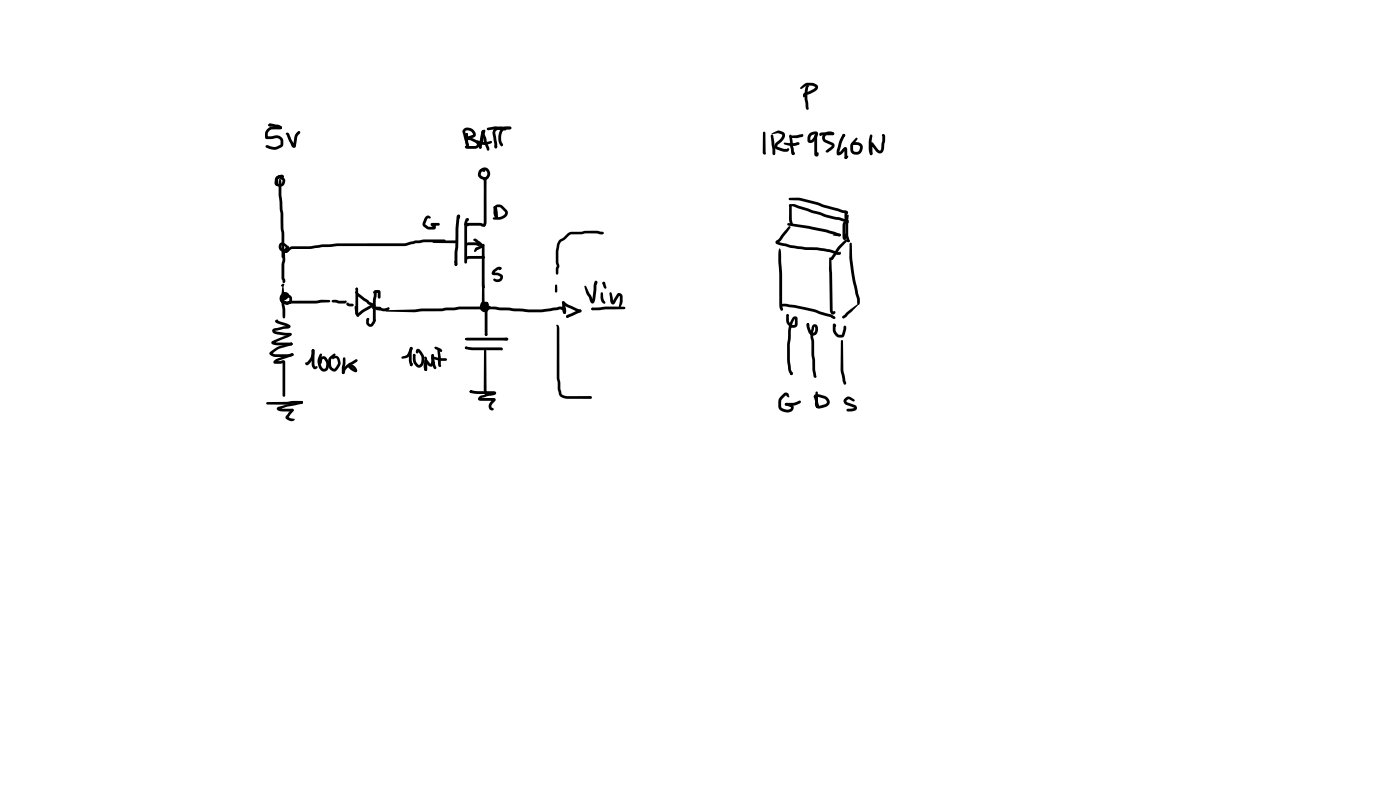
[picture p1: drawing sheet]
<svg xmlns="http://www.w3.org/2000/svg" width="337mm" height="190mm" viewBox="0 0 337 190" stroke-linecap="round" stroke-linejoin="round" font-family="sans-serif">
<g fill="#000">
<path d="M64.6 29.8l.4-.1-.2 .3v-.3l2.2 .3 .6 .3 .2 .4-.3 .3-.7-.3-2-.3v-.4l-.1 .4-.2-.4zM64.6 29.8l.6-.1 .3 .3-.1 .3-.6 .1-.2-.1zM64.2 31l.6-.4 .5-.2 2.1-.1 .4 .4-.4 .4-2.3 .1a1.24 1.24 0 0 0-.7 1.2v.6l-.2-.3 1.8-.1a1.65 1.65 0 0 1 2.1 1.2l-.1 1.3-1.4 .8-.9 .1-1.8-.6v-.5l.3-.1 1.9 .5 1.3-.5v-1.1a1.1 1.1 0 0 0-1.2-.5l-.9 .2h-1.3a2.04 2.04 0 0 1 .2-2.4zM68.8 32a.62 .62 0 0 1 .6 0 .62 .62 0 0 1 .3 .6l1 2.3-.2 .1 .2-1.8a2.12 2.12 0 0 1 1.2-1.7l.3 .3-.7 1.1-.3 2.1a.55 .55 0 0 1-.5 .5 .55 .55 0 0 1-.6-.4l-1.2-2.7h.2l-.3-.1zM111.4 31a1.78 1.78 0 0 1 2-.1 1.78 1.78 0 0 1 .9 1.9l-.4 .2-1.5 .4 .2-.2-.1-.2h.5l1.5 .6a1.08 1.08 0 0 1 .8 1.2 1.08 1.08 0 0 1-1.2 1l-1.9-.1a.45 .45 0 0 1-.4-.6h2.3l.5-.2v-.2l-.2-.4-1.2-.6a.97 .97 0 0 1-1.3-.7l.3-.2 1.5-.4a1.18 1.18 0 0 0-1.9-.8l.9 3.4-.1 .3-.2 .1-.3-.2-.9-3.5zM112 32h.4l.1 .3v1.8l.3 1-.4 .3-.2-.1-.3-1.1zM112.2 34.8h.5l.1 .3-.2 .3-.4-.1-.1-.2zM114.5 33.8l.3-.1 1.6 .4 1.6-.2 .3 .2a2.89 2.89 0 0 1-2.5 .6l-1.1-.4-.3-.3zM115.9 31.4l.2-.1 .3 .3-.6 2.9v.9l-.3 .3-.4-.3 .1-.8zM115.9 31.4a.58 .58 0 0 1 .6 .2 .58 .58 0 0 1 0 .6l1.1 3.4v.5l-.3 .1-.2-.1-.7-1.9-.5-1.8zM116.2 31.2h.4l.1 .3-.9 3.6a.44 .44 0 0 1-.1 .5 .44 .44 0 0 1-.5 0l-.1-.5 .5-2.5zM117.1 30.8l2-.4 2.6 .3a.56 .56 0 0 1-.3 .6 .56 .56 0 0 1-.6 0l-1.7-.2-1.8 .2-.2-.1z"/>
<path d="M118.5 30.5l4.1-.1 .3 .3-.3 .4-3.9-.1h-.2zM119 34.8h.4l.1 .2v.3l-.3 .4-.3-.4zM118.8 31a2.58 2.58 0 0 1 2.9-.3v.5l-.4 .1a1.77 1.77 0 0 0-2.1 .2l-.1 .5 .4 2.6v.7l-.3 .4-.3-.4-.5-3.2 .1-.6zM120.5 30.9l.8-.5a1.41 1.41 0 0 1 1.6 .3 1.45 1.45 0 0 1-1.5 .4 2.64 2.64 0 0 0-.6 3.4v.6l-.2 .1-.3-.3a3.6 3.6 0 0 1 .2-4zM183.5 31.7l.2-.1 .3 .3v4.7l-.1-.1 .2 .3-.3 .3-.3-.1-.1-.4zM185.5 32.1l.7-.4a1.54 1.54 0 0 1 2.5 .9l-.3 .9-1.4 1.3-.2 .4 1.7 .6h.6l.3-.2a.48 .48 0 0 1 .2 .6 .48 .48 0 0 1-.5 .3l-1-.1-1.6-.6a.99 .99 0 0 1 .1-1.6l.5-.4a1.61 1.61 0 0 0 .9-1.4l-.9-.4-1.5 .2zM185.4 32.4l.2-.1 .3 .3 .5 3.1v1.2l-.4 .4-.3-.4zM188.4 34.3l3.7-.1a.58 .58 0 0 1-.6 .7l-1.9 .1-1-.3zM189.8 32.7l2.8-.4-.1 .2 .3-.3 .3 .3-.3 .4-1.3 .3-1.5-.1-.2-.1zM189.8 32.4l.2-.1 .3 .3 .2 1.2 .4 2.9-.1-.1 .2 .3-.3 .3-.3-.1-.2-.5zM190.5 36.5a.39 .39 0 0 1 .5 .1 .39 .39 0 0 1 0 .5l-.3 .1-.3-.1zM192.4 21l.8-.7a2.74 2.74 0 0 1 2.5-.3l.5 .3a.96 .96 0 0 1 .4 1 .96 .96 0 0 1-.8 .7l-2.2 .9-.1 .3a.31 .31 0 0 1-.4 0 .31 .31 0 0 1-.1-.4l.3-.4 2-.9 .7-.6-.7-.3h-1.3l-1.4 .8-.3-.2z"/>
<path d="M193.8 20.5l.3-.1 .3 .1v.4l-.3 .1 .2-.1a12.4 12.4 0 0 0 .1 5l-.1 .4a.53 .53 0 0 1-.5-.1 .53 .53 0 0 1-.1-.6 10 10 0 0 1 .1-5.1zM194.6 32.1a1.51 1.51 0 0 1 2-.2l-.3 1.3-.2 .1-.3-.2 .2-1 .1 .2-.8 .1-.3 .3-.2 1.1-.1-.1 .4-.1 .8-1.1 .2-.1a.67 .67 0 0 1-.1 1.1 1.03 1.03 0 0 1-.8 .8 1.03 1.03 0 0 1-1.1-.5l.1-1zM195.9 32.5h.4l.1 .2v4.3h-.1a.3 .3 0 0 1 .1-.3 .3 .3 0 0 1 .4 .1 .55 .55 0 0 1-.4 .8 .55 .55 0 0 1-.7-.6zM197.1 32a5.7 5.7 0 0 1 2.9-.2l.5 .1 .1 .2-.2 .3-3 .1 .2-.2-.3 .4-.3-.3zM198 32.1a1.77 1.77 0 0 1 2.6 0l-.4 .4-.3-.3 .1 .2-.1-.1a.97 .97 0 0 0-1.2 .1 .97 .97 0 0 0-.3 1.1l1.8 .8a.78 .78 0 0 1 .1 1.3l-1.2 1h-.5v-.5l1.4-1.1-1.3-.6a1.32 1.32 0 0 1-.7-2.3zM202.6 32.3l.3-.1 .3 .3-.8 1.7-.6 2v.7l-.2-.2 .4-.2 .9-1.1h.6l.2 .5-.1 2.2h-.5l-.1-.2v-2.1l.3 .2-.7 .8a1.01 1.01 0 0 1-1.5 .3v-.9l.5-1.9zM203.1 37.7l.8-.2a.54 .54 0 0 1-.2 .5 .54 .54 0 0 1-.6 .1zM203.1 37.7l.5-.1v.5h-.5zM205.7 33.2l.2-.1 .3 .2-1.1 1.7v1.1l.3 .3a.96 .96 0 0 0 1.1-.2 .96 .96 0 0 0 .2-1.1l-.6-.3h-.9l-.3 .2a.48 .48 0 0 1-.2-.6 .48 .48 0 0 1 .5-.2l.9-.1a1.4 1.4 0 0 1 1.3 .9 1.4 1.4 0 0 1-.3 1.6 1.44 1.44 0 0 1-1.6 .6 1.44 1.44 0 0 1-1.1-1.4l.1-1.2zM209.3 34.2l.5 .1 1.3 1.7 .5 .1 .5-2.3v-1.5a.46 .46 0 0 1 .7 .4l-.3 3.1a1.02 1.02 0 0 1-.8 1 1.02 1.02 0 0 1-1.1-.4l-1.2-1.6 .3-.1v2.3l-.3 .3-.2-.1-.1-2.4zM209.2 32.4h.4l.1 .2-.2 3.3 .2 1-.3 .4-.2-.1-.4-1.3 .1-2.1zM67 43.1a.36 .36 0 0 1 .5 0 .36 .36 0 0 1 .1 .4v3.3l.5 4.4v3.7l.2 1.2v5.6l-.3 .3-.3-.3v-5.6l-.2-1.2-.1-3.6-.4-4.5v-3v-.5h.2z"/>
<path d="M66.5 42.4l.7-.2 .9 .5a1.3 1.3 0 0 1-.1 2 1.3 1.3 0 0 1-2-.6 1.54 1.54 0 0 1 .5-1.7 1.54 1.54 0 0 1 1.7-.2v.4l-.2 .1-.3-.2-1 .7v.9h1l.2-.6-.1-.3-.8-.4-.2 .7a.85 .85 0 0 1-.4 1l-.2-.1-.1-.6zM67.3 58.5a1.41 1.41 0 0 1 1.7 .4 1.41 1.41 0 0 1-.1 1.8 .5 .5 0 0 1-.7-.2 .5 .5 0 0 1 .2-.6l.6-.8h.4v.3l-.6 1-.1-.3 .1-.1a.85 .85 0 0 0-1.1-1l.1 .7 1 .4a2.15 2.15 0 0 1 1.8-.9 25.9 25.9 0 0 0 6.9-.5l3.7-.2h16l2.6-.7 2.1-.3h4.9l.3 .4-.3 .3h-4.9l-2 .2-2.6 .7h-16.2l-3.6 .3a25.9 25.9 0 0 1-7.1 .4l-.7 .3a1.35 1.35 0 0 1-2.1 .2 1.27 1.27 0 0 1-.3-1.8zM102.4 52l.4-.2a.6 .6 0 0 1 .7 .6h-.6l-.1 .2-.6 1.3 .8 .6h1.2l-.1 .1-.3-.3a.4 .4 0 0 1-.3-.4 .4 .4 0 0 1 .4-.3l1.5-.1 .3 .4-.3 .3h-1.5l.2-.2v-.2l.3 .2a.61 .61 0 0 1 .4 .6 .61 .61 0 0 1-.6 .5h-1.4l-1.1-.8-.1-.7zM104 57.9l5.7-.2 .4 .5-.3 .3-.2-.3 .1 .2h-5.5l-.2-.1zM109.9 51.7a.39 .39 0 0 1 .5-.1 .39 .39 0 0 1 .2 .4l-.1 .4-.2 .1-.2-.1-.1-.4 .2 .2 .3-.1-.3 2.9-.2 8.6-.4 .3-.3-.3v-3l.2-1.3 .1-5zM111.7 53.6l3.8-.1 .5 .3a.45 .45 0 0 1 .5 .1 .45 .45 0 0 1 .1 .5l-4.7-.2-.2-.1zM112.1 58.5l.5-.3h1.8l1 .4v.2a.89 .89 0 0 1-1.2 .1h-1.7l-.3 .2-.3-.3zM112.2 52.5h.4v.6h-.3zM112 52.5l.4-.1 .3 .3-.4 .3 .2-.2-.2 1v9.2l-.4 .3-.3-.3v-9.2zM111.7 53.6h.4l.7 .5-.3 .3-.6-.2-.3-.3zM113.8 57.4h.6l1.5 1.1a.64 .64 0 0 1 .3 .7 .64 .64 0 0 1-.6 .5l-.9 .4-.4 .4h-.3l.3-1 1.3-.6v.2l-1.8-1.3zM116.4 42.7h.5l.1 .3-.1 10.7a.67 .67 0 0 1-.8 .7v-.4l.2-.5z"/>
<path d="M115.3 40.8l.6-.3a.66 .66 0 0 1 .7 .7h-.8l-.2 .8 .5 .4 .7 .1a.8 .8 0 0 0 .4-1 .8 .8 0 0 0-1-.5l-.3 .1a.45 .45 0 0 1-.2-.5 .45 .45 0 0 1 .4-.3 1.5 1.5 0 0 1 1.8 1.6 1.5 1.5 0 0 1-2.1 1.2 1.5 1.5 0 0 1-.5-2.3zM115.9 58.7h.5l.1 .2 .1 10.1-.3 .3-.3-.2-.2-.4zM116.4 42.7l.2-.1 .3 .4-.4 .5-.3-.4zM119.1 49.3a1.51 1.51 0 0 1 2 .4l.7 .7a1.14 1.14 0 0 1-.3 1.8l-1.2 .6-1.8-.1v-.4l2-.3 .7-.4 .2-.4v-.3l-1.1-1-.8-.1 .2 2.3-.2 .3h-.3v-1.4l-.3-1.1zM118.7 49.6l.3-.1 .3 .3v1.4l.2 .7-.1-.1 .3 .4-.1 .2a.88 .88 0 0 1-1-1.1zM134.4 57.7l1-.6a3.2 3.2 0 0 1 2.2-1.4h2.2l1.3-.3h2.5l.7 .2a.56 .56 0 0 1 .7 .6l-.6 .1-.9-.2h-2.7l-1 .2h-2.5l-2.5 1.9a5.5 5.5 0 0 0-.6 3l.1 2a1.13 1.13 0 0 1 0 1.3l-.1 1.2-.3 .3-.3-.3v-1.2l.2-.6-.2-.9v-1.8a5.3 5.3 0 0 1 .8-3.5zM187.4 59.7h.1a10 10 0 0 1 .3 3.8l.2 2.3v7.7l.2 .5a.43 .43 0 0 1-.3 .7l-.2-.1-.4-1.1v-7.7l-.1-2.2a8.2 8.2 0 0 1 .2-3.9zM189.3 53.7l5.2 .6 4.3 .9 2.6 .8a.63 .63 0 0 1 .7 .7l-.5 .1-3-1-4.2-.8-4.9-.8-.3-.3zM189.7 49.3l.7-.3 .7 .1 7.5 2.4 4.8 1.1a.44 .44 0 0 1 .5 .3 .44 .44 0 0 1-.2 .5l-5.3-1.2-7.7-2.6h-.9l-.2-.2zM189.7 47.6l2.4-.1a29.7 29.7 0 0 1 6.5 1.8l4.9 1.3a.42 .42 0 0 1 .3 .4 .42 .42 0 0 1-.2 .4l-5.2-1.5a29.4 29.4 0 0 0-6.5-1.8h-2l-.2-.1zM189.6 54.4h.4v.4l-2.2 2.9-.8 .6v-.3l3 .9 1.7 .2 6.3 .5 3.8 1-.1 .1a.29 .29 0 0 1 .4-.2 .29 .29 0 0 1 0 .5l-.3 .2h-.6l-1.9-.7-2.9-.4h-2.7l-2.1-.3-4.5-1a.65 .65 0 0 1-.7-.6 .65 .65 0 0 1 .7-.7zM189.8 49.1h.4l.1 .2v3.5l.3 1-.4 .3-.2-.1-.3-1.1z"/>
<path d="M200.2 56.5l1.6-.4 .4 .4-.4 .3zM202.9 56.2h.4l.1 1-.1 .3-.3 .1-.3-.3zM201.6 59.1l1.5-1.5h.4v.5l-1.5 1.6-1.3 2a.93 .93 0 0 1-1 .7v-.4zM203.2 50.9l.4-.1 .3 .3-.1 .2h-.3l.2-.1 .1 1.5a.41 .41 0 0 1 0 .5 .41 .41 0 0 1-.5 .1l-.3-1zM203.2 52.8h.5h-.2l.4 .1 .1 .2a.41 .41 0 0 1-.6 .3 .41 .41 0 0 1-.2-.6zM202.8 53.3l.5-.2 .7 .1v.2v.2l-.7 .1-.1 .3v3h-.2l.4 .3-.1 .2a.46 .46 0 0 1-.7-.3l-.1-3.1zM203.7 51.6l.3 .2-.1 4.7 .2 1.2-.2-.2 .4 .4a.49 .49 0 0 1-.7 .1 .49 .49 0 0 1-.2-.6l-.2-2a8.7 8.7 0 0 1 .4-3.7zM204.3 58.4l.2-.1 .3 .3v3.2a75.1 75.1 0 0 0 1.9 10.3v.8l-.3 .3-.3-.3-.1-1a53.6 53.6 0 0 1-1.8-10zM66.3 76.9h.2l.3 .2-.1-.1 2.4 .8a.62 .62 0 0 1 .6 .3 .62 .62 0 0 1 0 .6l-3.7 .8 2.7 .5a1.17 1.17 0 0 1 1.4 .3l-.3 .3-2.8-.2a1.29 1.29 0 0 1-1.6-1l.5-.5 2.3-.5 1.1-.2v.4l-1.3-.5a2.24 2.24 0 0 1-1.8-.8zM66.3 76.9l.3-.2 .3 .3-.4 .5-.3-.3zM67.8 68.3l.1-.1a.27 .27 0 0 1 .3 0 .27 .27 0 0 1 .1 .3l-.2 .3a.27 .27 0 0 1-.4-.1 .27 .27 0 0 1 .2-.4l-.2 .2zM67.9 68.5l.2 .1 .1 .8 .1 3.6 .3 1.3-.1 1.9-.3 .3-.3-.3v-1.2a20.2 20.2 0 0 1 0-6.5z"/>
<path d="M68.1 60.3h.3l.1 .1 .1 2.1-.2 1-.1 3.3 .3 .9-.4 .3-.2-.1-.3-1v-3.4zM67.7 70.5a.97 .97 0 0 1 1.7 0 .97 .97 0 0 1-.7 1.5 .77 .77 0 0 1-1-.2 .77 .77 0 0 1 .1-1l.2-.5a.49 .49 0 0 1 .5 .3 .49 .49 0 0 1-.1 .5v.4l.5-.6-.5-.1-.5 .6a.89 .89 0 0 0 .6 1 .89 .89 0 0 0 1.1-.3l-.1-.5-.6-.3-.8 .8 .8 .4 1.2-.3h5.9l1.3-.2 1.8 .1 .3 .2-.3 .3-3.1 .3h-5.9l-1.2 .2-1-.3a.8 .8 0 0 1-.1-1.4l.5-.5a1.25 1.25 0 0 1 1.7 .3 1.25 1.25 0 0 1-.3 1.7 1.57 1.57 0 0 1-2-.2 1.57 1.57 0 0 1-.1-2.1zM79.8 72.2l.9-.2 .8 .2h1.6a.4 .4 0 0 1 .2 .4 .4 .4 0 0 1-.4 .3h-1.4l-1.4-.2-.3-.2zM79.8 72.2h.4l.1 .2a.29 .29 0 0 1-.3 .1 .29 .29 0 0 1-.2-.3zM83.3 72.8l.4-.1 .1 .1-.1 .3 .1-.2 .9 .1 .4 .3-.4 .3h-.9l-.5-.3zM85.3 73.5h.2l.3 .2 .3 1.7-.3 .3-.4-.3zM85.4 70.1h.3l3.2 2.4 .9 .4a.39 .39 0 0 1 .4 .5 .39 .39 0 0 1-.5 .3l-.1-.2v.1l-1-.5-1.4-1a3.6 3.6 0 0 1-1.8-2zM85.6 69.2l.3-.1-.1 .3 .1-.3 .1 .5-.4 .1 .2-.3-.2 .3zM85.8 75.6l.3-.3a.41 .41 0 0 1 .3 .4 .41 .41 0 0 1-.3 .4l-.3-.1zM85.6 69.2h.4l.1 .3v5.9l-.3 .3-.4-.3zM89.8 76.6l.2-.1a.46 .46 0 0 1 .3 .4 .46 .46 0 0 1-.3 .5 .46 .46 0 0 1-.2-.8zM89.8 70l.1-.1a1.14 1.14 0 0 1 1.6 .2v1.3l-.4 .3-.3-.3v-1.2l.2 .1-.7 .2 .1-.2-.3 .3-.4-.4z"/>
<path d="M88.2 76.4l.3-.1 .3 .4-.1 .9 .4 .3 .3-.4a.4 .4 0 0 1 .4-.5 .4 .4 0 0 1 .3 .6l-.2 .1-.2-.3 .4 .2-.7 .8a1.05 1.05 0 0 1-1.4-.8v-.8zM89.6 73.7h.6l1.4 .3a1.91 1.91 0 0 0 1.8-.2 .48 .48 0 0 1 .1 .6 .48 .48 0 0 1-.5 .3l-.9 .1-2-.5a.45 .45 0 0 1-.5-.6zM90 69.9h.4l.1 .2-.2 .3-.2-.1zM85.8 75.4l1.5-1.1 1.7-1 .9-.2 .2 .1a.53 .53 0 0 1-.1 .6 .53 .53 0 0 1-.6 .1l-1.8 1-1.3 1v-.4v.3l-.3 .3-.3-.3zM89.8 70h.6v.5h-.6zM90 69.9h.4l.2 .2-.3 2.2v4.7l-.3 .4-.4-.4v-4.4zM89.6 73.7h1.8l.3 .3-.3 .3h-1.6l-.2-.1zM92.6 74.7l.2-.2 6.8-.2 1.9-.2h4.6l4.4-.5h7.2l-.3 .4 .1-.5 .2-.1 .3 .2a.42 .42 0 0 1-.3 .7h-7.2l-4.4 .5h-4.6l-1.9 .2-6.8-.1zM109.3 62.7l.2-.1a.8 .8 0 0 1 .1 1.3l-.3-.3zM112.3 61.6l4-.1 .3 .3-.3 .4-3.6-.1a.3 .3 0 0 1-.5 0 .3 .3 0 0 1 .1-.5zM116.4 73.7h.5v.5l-.5 .1-.1-.1zM116 68.2l.2-.1 .2 .3 .1 4.7 .2 .5-.1-.2h.2v-.5l.1 .2-.4 .2v.5l-.1-.2 .5 .1h-.1v-.5v.1l-.6-.2-.2 .8 .5 .4h.2l.2-.2-.2-.3h-.4l.2-.1-.1 .6h-.5v-.9l.8-.2a.97 .97 0 0 1 .6 1.5 .97 .97 0 0 1-1.7-.2 1.43 1.43 0 0 1 .5-2 1.03 1.03 0 0 1 1.2 .4 1.03 1.03 0 0 1-.2 1.4 .89 .89 0 0 1-1.2-.2 .89 .89 0 0 1 0-1.1 .82 .82 0 0 1 1.2-.5 .82 .82 0 0 1 .2 1.3l-.1 .1a.68 .68 0 0 1-1.1-.3l-.3-.5z"/>
<path d="M116.4 73.7a.64 .64 0 0 1 .7 .9l.1 5.8-.3 .3-.4-.3zM116.9 73.8l1.9-.2 5.3 .5a32.9 32.9 0 0 0 7.9 0l2.8-.5 .7 .3 .2 .3a.56 .56 0 0 1-1 .1h.1l-2.8 .5a33.3 33.3 0 0 1-7.9 0l-7-.5-.3-.3zM120.1 64.2h.2a.38 .38 0 0 1 .2 .5 .38 .38 0 0 1-.6 .1zM118.5 64.9l.8-.6a.83 .83 0 0 1 1.3 .2l-.3 .3-.3-.2 .1 .1-.4 .1-.9 .9-.1-.2h.9a1.16 1.16 0 0 1 1.3 1.3 1.35 1.35 0 0 1-2.2 .7l-.1-.5 1.2 .1 .5-.5-.7-.5h-.8a.63 .63 0 0 1-.6-.5 .63 .63 0 0 1 .3-.7zM133.5 68.4l.2-.1 .3 .3v1.4l-.3 .3-.3-.3zM133.8 78.1l.5 .1 .1 .7 .1 11.9 .2 1.1v1.6l.3 1.1 1.2 .5h5.8l.3 .4-.3 .3h-5.5a1.76 1.76 0 0 1-2.2-1.5l-.5-3.5zM135.3 72.8h.5l.1 .2-.3 1.3-.3 .2a.73 .73 0 0 1 0-1.1zM135.2 72.4l.4 .1 .1 .2-.1 .3-.4-.1-.1-.2zM135.2 72.5l.2-.1 .3 .2 .4 1.8a.58 .58 0 0 1 0 .6 .58 .58 0 0 1-.6 .3l-.4-2.5zM135.2 72.5l.4-.1 1 .8 3 1.2 .2 .3-.1 .2h-.7l-2.7-1.1-1.1-.9zM135.3 72.8h.5l.1 .2-.1 1.7 .2 .4-.3 .3-.3-.1-.2-.4zM136.2 75.9h.5a.3 .3 0 0 1-.1 .4 .3 .3 0 0 1-.4 0z"/>
<path d="M136.2 75.9l.2-.1 .2 .1v.4l-.5-.1zM136.2 75.7l3.1-1.3 .4 .1 .1 .2-.3 .3-2.9 1.3v-.1l-.2 .1h-.2zM140.5 68.7l.4 .1 1.2 2.3 .5 1.2h-.3l.4-3.9 .3-.9 .3-.1a.76 .76 0 0 1 .1 1.2l-.4 3.6a.62 .62 0 0 1-.6 .7 .62 .62 0 0 1-.6-.7l-.3-.8-.6-1zM142.2 74l3.5-.4 4.3 .1 .3 .3-.3 .3-7.5 .2-.3-.1zM143 67.5l.3-.1 .3 .4-.1 .5-.2 .1-.3-.3zM144.9 67.8l.2-.1 .3 .1v.6h-.5zM144.5 70.3l.2-.1 .3 .3 .1 1.2 .4 1v.2a1.24 1.24 0 0 1-1.1-1.5zM144.9 67.8l.2-.1 .3 .1 .4 1.2-.1 .3-.2 .1-.3-.2-.4-1.2zM146.6 70.3l.2-.1 .3 .2 .4 2.1h-.3l1.2-1.9a.82 .82 0 0 1 .9-.1 .82 .82 0 0 1 .4 .8 2.96 2.96 0 0 1-.7 2.6l-.2-.3 .2-1.2v-1.2l-.2-.2 .1-.1-.9 1.7a.65 .65 0 0 1-.8 .5 .65 .65 0 0 1-.5-.8zM187.8 73.1l1.2-.1 4.5 .8 2.5 .6 4.3 1.4a.56 .56 0 0 1 .5 .8h-.4l-.8-.4-5.5-1.6-3.1-.7-2.9-.3 .1-.2-.3 .3-.2-.2zM189.1 75.6l.2-.2 .2 .1 .1 .3-.3-.1h.3l.2 1.7a.82 .82 0 0 0 1.3 .5v-1.4l.1 .1-.1 .1a5.8 5.8 0 0 0-1 3.2l-.2 2.8v3.9l.3 2.2 .4 .9-.1 .3-.3 .1-.2-.1-.5-1-.3-2.4v-4l.3-2.7a5.1 5.1 0 0 1 1.4-3.9 .61 .61 0 0 1 .6 .1 .61 .61 0 0 1 .2 .7v.9a1.2 1.2 0 0 1-1 1.1 1.2 1.2 0 0 1-1.3-.7l-.4-.9v-1.4l.3-.1zM194 77.7h.4l.1 .2v.5l-.3 .3-.2-.3z"/>
<path d="M194 77.7a.63 .63 0 0 1 .6 .8l.4 1.1 .4 .4a1.07 1.07 0 0 0 .5-1.5l-.4 1.2v1.1l.2 1.2v3.2l.5 5.5a.61 .61 0 0 1-.7-.8l-.4-4.7-.1-3.2-.2-1 .2-1.9a.91 .91 0 0 1 .3-.9 .91 .91 0 0 1 1-.2 1.47 1.47 0 0 1 .3 1.8 1.47 1.47 0 0 1-1.6 .7l-.8-.9-.3-1.2zM199.4 61.9l.2-.1 .2 .3 .4 12.8 .3-.2a.48 .48 0 0 1 .2 .7 .48 .48 0 0 1-.7 .1l-.4-.4-.1-.6-.2-9.7zM200.3 77.8a.39 .39 0 0 1 .6 .1 .39 .39 0 0 1-.1 .5l-.4-.1h.3l.2-.2v1.3l.3 .6 .4 .4 .7 .1 .6-2.2h.4l.1 .8-.5 1.7a1.62 1.62 0 0 1-1.8 .1l-.9-1.3zM202.5 76l3.9-3.1v.2l-2.6 2.5a1.38 1.38 0 0 1-1.3 .8zM64.1 96.7l4.8-.2 1.8-.2h1.8l.3 .4-.3 .3h-2.1l-1.5 .2h-4.6l-.2-.1zM65.3 82.1l4.2-2v.2l.3-.3a.48 .48 0 0 1 .2 .5 .48 .48 0 0 1-.5 .4l-3.7 1.6v-.4l.8 .2h3.4l.3 .3-.1 .3h-4a.68 .68 0 0 1-.7-.1 .68 .68 0 0 1-.2-.7zM69.8 82.4l.4-.1 .2 .3-.1 .3h-.5l-.1-.3zM64.9 84.6l2-1.4 3.1-.9 .3 .1 .1 .2-.2 .3-3.2 .9-1.7 1.3v-.3l.8 .3h.5a7 7 0 0 0 3.4-.2h.3l.3 .3-.5 .3a7.5 7.5 0 0 1-3.5 .3l-1.2-.3a.64 .64 0 0 1-.5-.9zM65.9 86.7l.8-.6 3.5-1.2 .3 .1 .1 .2-.3 .3-3.4 1.2-.6 .4-.2-.3 1.5-.1a.56 .56 0 0 1 .6-.2 .56 .56 0 0 1 .4 .5v8l-.4 .3-.3-.3v-8l.2 .2-.6 .2h-1.4a.4 .4 0 0 1-.4-.3 .4 .4 0 0 1 .2-.4zM70 98.3h.5v.5h-.5zM70 98.3h.5v.4l-1.2 1.6-.1-.1 1.7 .5a.89 .89 0 0 1-1.4 .4l-.6-.3a.67 .67 0 0 1-.3-.7 .67 .67 0 0 1 .5-.6zM66.6 97.9l2.3-.7 3.6-.9 .3 .4-.2 .3-3.6 .7-1.9 .6v-.3l.7 .2h2.5l.3 .3-.3 .4-3.1-.2-.6-.3z"/>
<path d="M75 84h.5a3.5 3.5 0 0 1-1.7 3.8l-.3-.2-.2-.3 .3-.3 .3 .2-.2-.1a3.9 3.9 0 0 0 1.3-3.1zM75 84l.3-.1v.3v-.3l.2 .1v.4l-.3 .1 .1-.3-.1 .3-.2-.1zM75 84h.5l.1 .2 .1 3.9a.38 .38 0 0 1 .7 .1 .73 .73 0 0 1-.9 .5 .73 .73 0 0 1-.5-.8zM76.9 85.1l.2-.2 .3 .3-.3 .9a2.24 2.24 0 0 0 .7 2.5h.1a.77 .77 0 0 0 .5-1.1v-.5l-.6-.8-.3 .1-.2 .9-.2 .2-.2-.2-.1-.8a.94 .94 0 0 1 .7-.8 .94 .94 0 0 1 1 .4 2.54 2.54 0 0 1 .3 2.8 1.3 1.3 0 0 1-1.5 .3 1.3 1.3 0 0 1-.8-1.2l-.2-1.4zM79.3 85.7l.9-.7h.4v.4l-1 1v1.1a1.03 1.03 0 0 0 .8 1.1l.8-1.1v-.5l-.4-.9-.8 .2a.6 .6 0 0 1 .1-.7 .6 .6 0 0 1 .7-.1l.6 .3a2.19 2.19 0 0 1-.5 3.2 1.34 1.34 0 0 1-2-1.1v-1.5zM82.8 88.2l.3-.3a1.62 1.62 0 0 1 1.8-.2 1.62 1.62 0 0 1 .8 1.6h-.4l-.1-.3a1.21 1.21 0 0 0-1.5-.8l-.6 .7-.3 .8-.3 .2-.3-.4 .3-.9zM82.5 85.9h.5v.2v1.1l-.2 2.3-.3 .4a1.14 1.14 0 0 1-.3-1.4zM83.8 87.3l1.7-1 .4 .1-.1 .5-1.6 .9 .5 .6 .8 .4h-.2h.5a.41 .41 0 0 1-.2 .6 .41 .41 0 0 1-.5-.1l-1.4-1.1-.1-.4zM98.6 83.4l.3-.1 .3 .4-.8 1.8-.7 .5-1.1 .1-.1-.4 1.4-.5zM98.7 87.5l.4-.3 .2 .2-.4 .6-.3-.3zM98.6 83.4h.5l.1 .3-.2 1.3v1.6l.2 1-.1-.1v.4l-.2 .1-.3-.2-.3-1.1v-2.1zM100.2 83.9l.2-.1 .4 .1 1 1.4a2.22 2.22 0 0 1-1 3 1.9 1.9 0 0 1-1.6-2l.1-1 .3-.3 .3 .3 .1 1.6 .7 .8a1.61 1.61 0 0 0 .6-2.1l-.9-1.2h.2a.35 .35 0 0 1-.2 .4 .35 .35 0 0 1-.4-.2z"/>
<path d="M102 85.8v-.1a.45 .45 0 0 1 .5 .1 .45 .45 0 0 1 .2 .5v2.5l-.3 .3-.4-.3 .1-2.7h.1l-.2-.1zM102.1 86.5l.3-.1 .3 .3-.3 1.1 .3 1-.1 .2a.66 .66 0 0 1-.8-.9zM102.2 86.4l.4 .1 .1 .2-.2 .3-.3-.1-.1-.2zM102.2 86.5a1.17 1.17 0 0 1 1.2 .8l.3 .1-.2 .1 .2-.9v-1.2l.3-.4 .3 .4-.1 2a.83 .83 0 0 1-.9 .7 .83 .83 0 0 1-.8-.8l-.3-.4zM102.2 88.5l.4 .1-.1 .5-.4-.1zM103.8 85.7l3.4 .4 .3 .3-.3 .3-1.7-.1-1.6-.4-.2-.3zM103.8 85.1l.2-.1a.9 .9 0 0 1 .4 1.2l.5 2.2a.42 .42 0 0 1-.4 .2 .42 .42 0 0 1-.4-.4l-.4-1.9zM104.5 83.4l.3-.1 1 .4a.48 .48 0 0 1 .4 .4 .48 .48 0 0 1-.2 .5l-1.4-.8-.2-.2zM105.2 83.8h.2l.3 .2 .3 1.8v2.3a.57 .57 0 0 1-.7-.7zM111.8 81.3l.5-.2h9.6l.3 .4-.3 .3h-9.6l-.5-.2zM111.8 83.4l8.7 .1 .4 .4-.3 .3-.3-.3 .2 .2h-7l-1.5-.2-.3-.3zM111.8 81.3l.2-.1 .3 .3-.3 .2-.2-.1z"/>
<path d="M113 93.9l5.9 .1a.5 .5 0 0 1 .3 .7 .5 .5 0 0 1-.6 .3l-2.7 .5-.4 .4-.1-.3h3.3a.41 .41 0 0 1 .5 .3 .41 .41 0 0 1-.2 .5l-.9 1 .1 .5 .4 .2 .1 .2-.3 .3a1.13 1.13 0 0 1-1-.9 1.13 1.13 0 0 1 .5-1.2l.6-.6 .2 .4h-3a.63 .63 0 0 1-.8-.6 .63 .63 0 0 1 .7-.7l3.1-.7 .1 .4-4.1-.1-1.6-.2-.2-.3zM116.4 84.1h.4l.1 .2 .1 9.5 .2 .9-.3 .3-.3-.1-.3-1.1zM120.8 81.3l1.1-.2 .3 .4-.3 .3-1-.1-.1-.1zM188.7 96.9l2.1-.1 1.4-.6 .4 .3a1.82 1.82 0 0 1-1.7 .9l-1.9 .1-.3-.1zM187.9 95l.4-.4a.74 .74 0 0 1 .7-.3 .74 .74 0 0 1 .6 .6l.1 .5h-.3l-.4-.5-1.1 1.1-.1 1.8a1.57 1.57 0 0 0 1.5 .6l.7-.2 .1-.4-1.4-.4a.49 .49 0 0 1 .3-.6 .49 .49 0 0 1 .6 .1l.7 .3a1.08 1.08 0 0 1 .3 1.3 1.08 1.08 0 0 1-1.2 .6 2.03 2.03 0 0 1-2.3-1.4l.1-1.8zM195.7 94.9l.9-.2 1.6 .4a1.37 1.37 0 0 1 1.2 1.2 1.37 1.37 0 0 1-.9 1.5l-1.4 .3a.99 .99 0 0 1-1-.4 .99 .99 0 0 1 0-1.1l.7 .9 1.6-.4 .4-.3-.1-.4-.5-.6-2-.5 .6 1.8a.5 .5 0 0 1 0 .6 .5 .5 0 0 1-.5 .2l-.7-2.5zM196.1 94.1l.2-.1 .3 .3 .2 3.2-.2-.1 .3 .3-.4 .3-.3-.2-.2-.5zM202.2 81.7h.2l.3 .2v7l.6 2.8a.39 .39 0 0 1 0 .5 .39 .39 0 0 1-.4 .1l-.3-.7-.5-2.7zM203.1 95.7l.9-.5 1.3 .7 .2 .3-.3 .3-1.2-.6-.6 .5 .3 .3 1.9 .6a.73 .73 0 0 1 .4 .8 .73 .73 0 0 1-.6 .6l-1.8 .1v-.5l1.8-.3-1.9-.7a.92 .92 0 0 1-.4-1.6z"/>
<circle cx="67.4" cy="30.7" r=".34"/>
<circle cx="112.2" cy="32.3" r=".33"/>
<circle cx="116.1" cy="31.6" r=".32"/>
<circle cx="190.7" cy="36.9" r=".33"/>
<circle cx="202.8" cy="32.5" r=".32"/>
<circle cx="202.9" cy="32.5" r=".32"/>
<circle cx="116.2" cy="58.9" r=".29"/>
<circle cx="119" cy="49.8" r=".32"/>
<circle cx="144.8" cy="56" r=".29"/>
<circle cx="189.9" cy="47.8" r=".27"/>
<circle cx="190" cy="49.3" r=".3"/>
<circle cx="203.6" cy="53.1" r=".31"/>
<circle cx="203.9" cy="57.9" r=".33"/>
<circle cx="85.8" cy="69.4" r=".28"/>
<circle cx="135.7" cy="75.1" r=".33"/>
<circle cx="139.4" cy="74.7" r=".34"/>
<circle cx="142.4" cy="74.2" r=".32"/>
<circle cx="189.3" cy="75.7" r=".28"/>
<circle cx="70.2" cy="85.2" r=".33"/>
<circle cx="72.5" cy="96.7" r=".33"/>
<circle cx="99.6" cy="85.3" r=".31"/>
<circle cx="112" cy="83.6" r=".3"/>
<circle cx="112.1" cy="83.6" r=".3"/>
<circle cx="113.2" cy="94.1" r=".32"/>
<circle cx="113.2" cy="94.1" r=".33"/>
<circle cx="116.9" cy="80.3" r=".34"/>
<circle cx="190.2" cy="89.7" r=".35"/>
<circle cx="196.5" cy="97.7" r=".33"/>
</g>
</svg>
